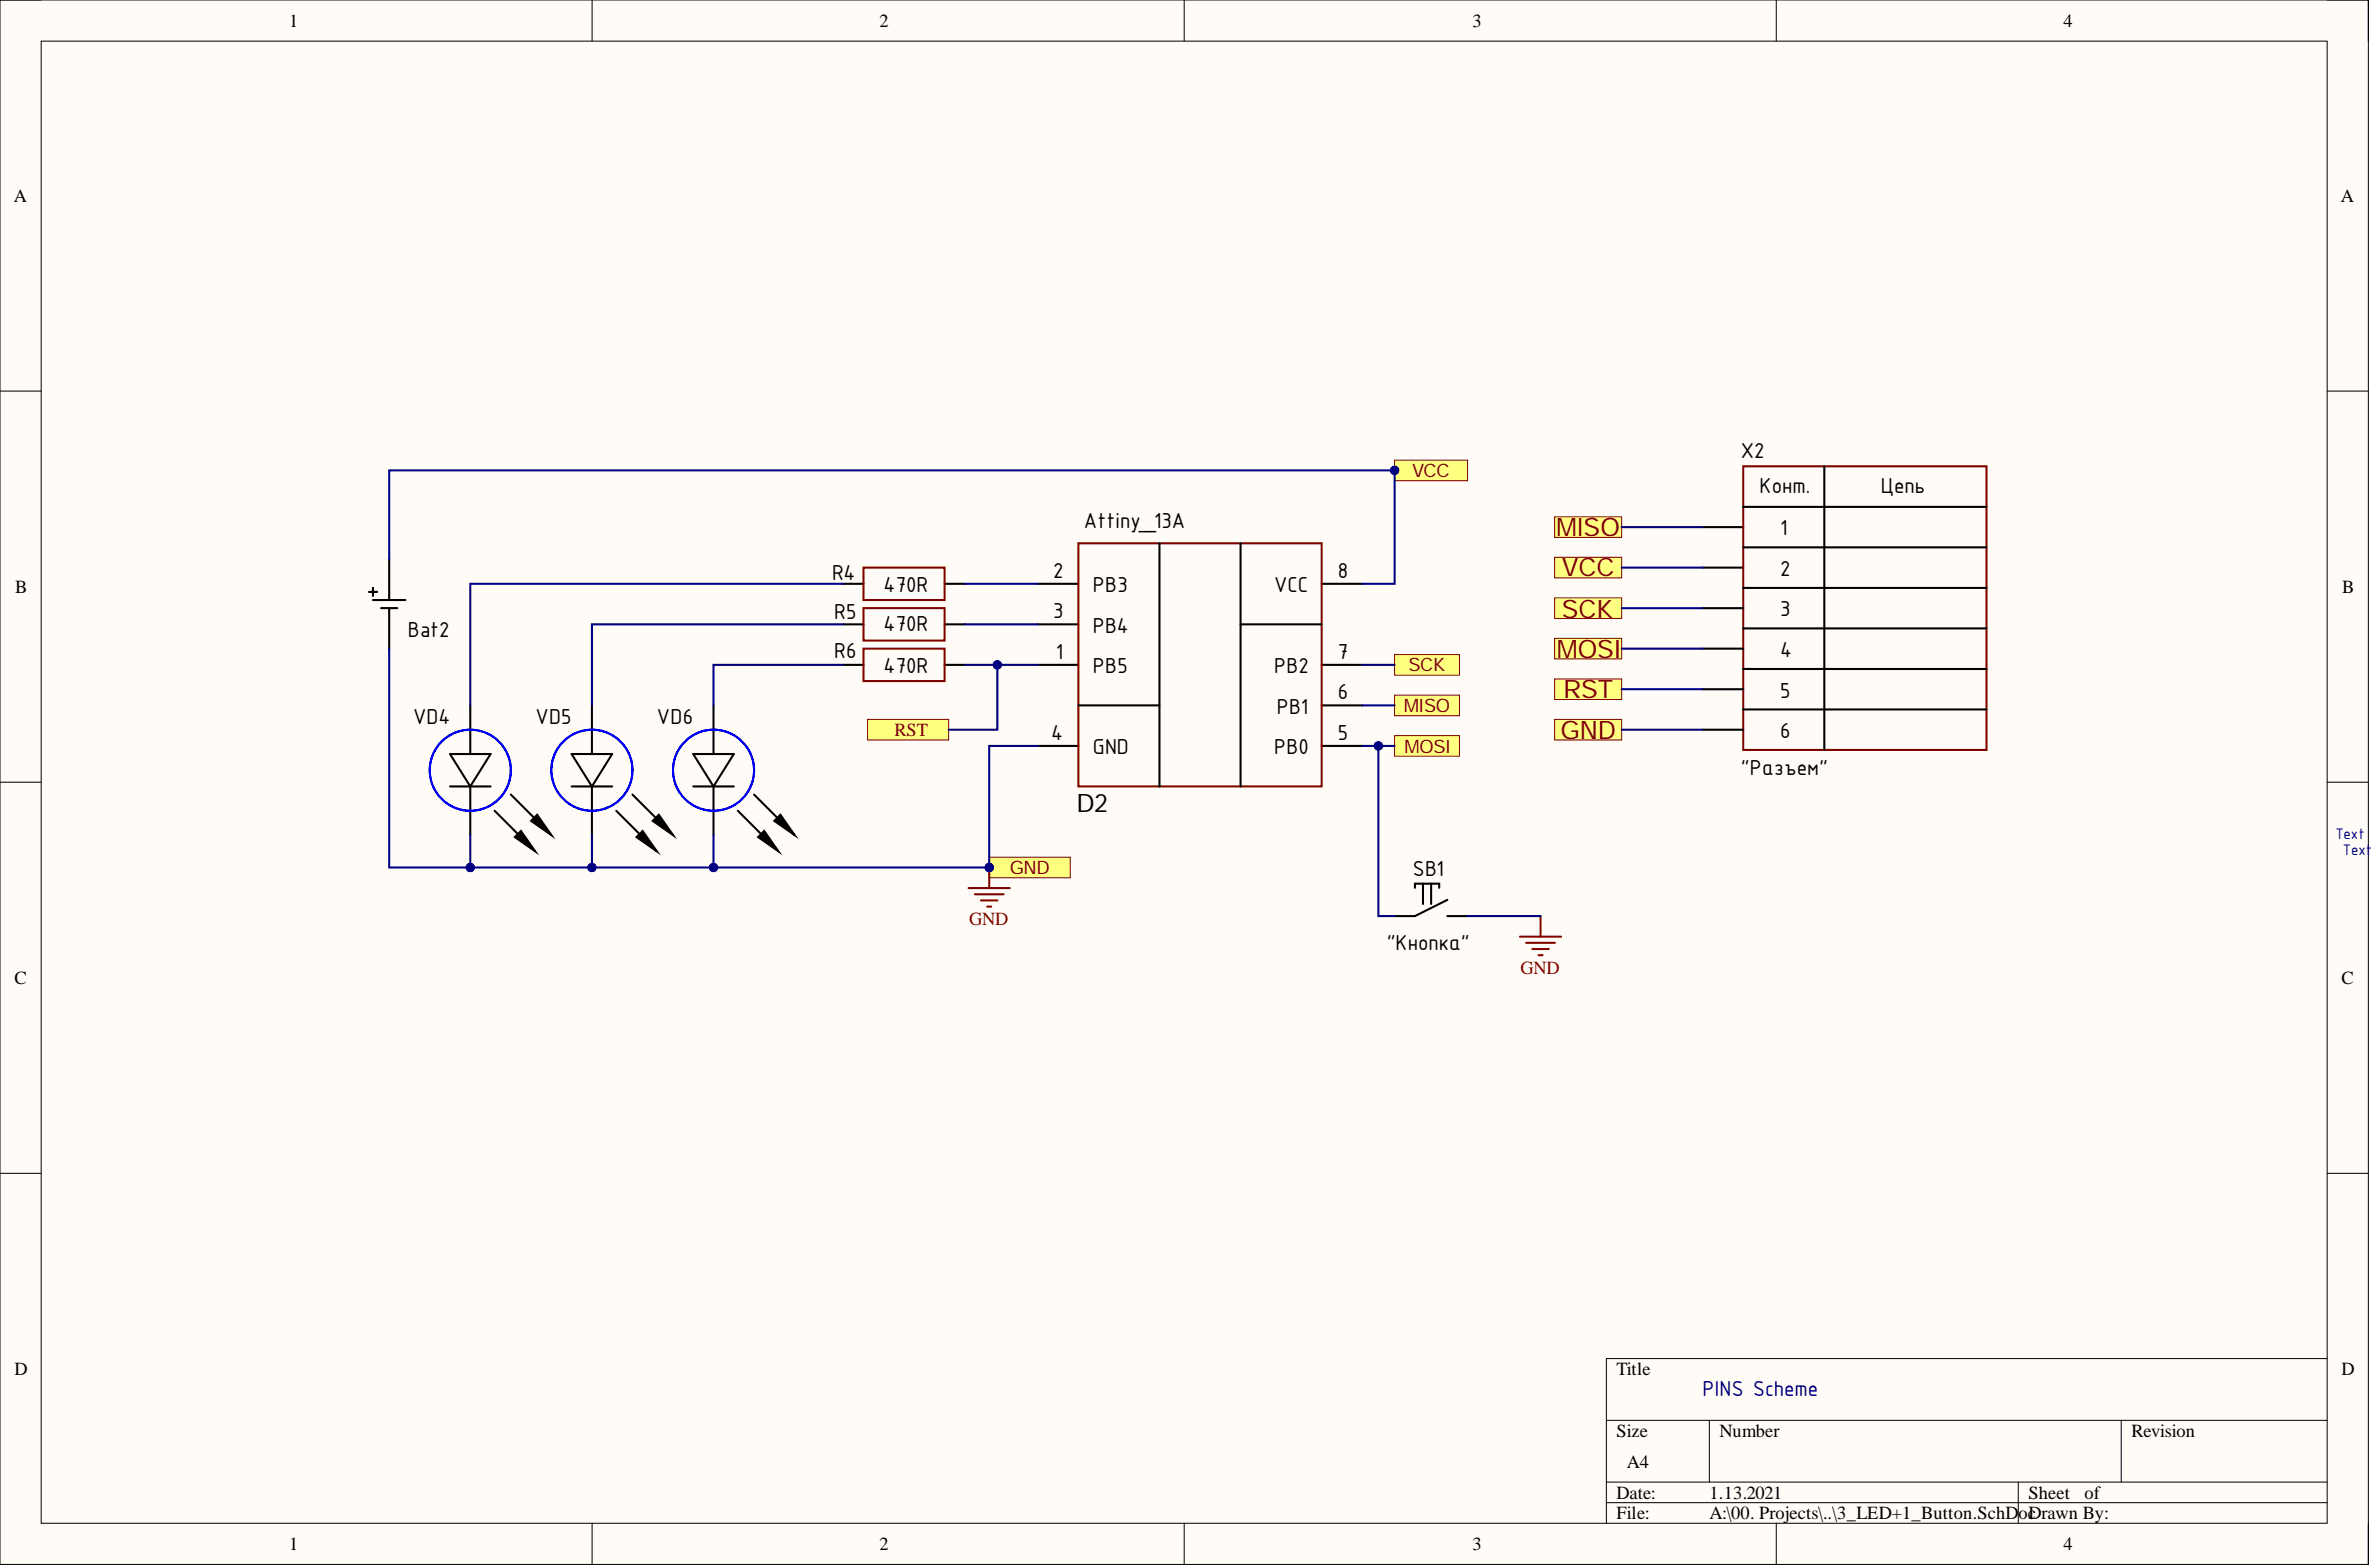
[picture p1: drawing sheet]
<svg xmlns="http://www.w3.org/2000/svg" width="292mm" height="193mm" viewBox="0 0 292 193" stroke-linecap="round" stroke-linejoin="round" font-family="sans-serif">
<defs><g id="words">
<g font-size="3.1" fill="#800000">
<text x="191.7" y="66">MISO</text>
<text x="192.4" y="71">VCC</text>
<text x="192.4" y="76">SCK</text>
<text x="191.8" y="81">MOSI</text>
<text x="192.6" y="86">RST</text>
<text x="192.2" y="91">GND</text>
</g>
<text font-size="3.1" x="132.6" y="100">D2</text>
<g font-size="2.9">
<text x="214.5" y="56.4">X2</text>
<text x="133.5" y="65">Attiny_13A</text>
<text x="216.8" y="60.7">Конт.</text>
<text x="219.3" y="65.9">1</text>
<text x="231.7" y="60.7">Цепь</text>
<text x="102.5" y="71.4">R4</text>
<text x="129.7" y="71.1">2</text>
<text x="164.8" y="71.1">8</text>
<text x="219.3" y="70.9">2</text>
<text x="102.8" y="76.2">R5</text>
<text x="108.8" y="72.9">470R</text>
<text x="108.8" y="77.7">470R</text>
<text x="129.7" y="76.1">3</text>
<text x="134.6" y="77.9">PB4</text>
<text x="134.6" y="72.9">PB3</text>
<text x="157" y="72.9">VCC</text>
<text x="219.3" y="75.9">3</text>
<text x="50.2" y="78.5">Bat2</text>
<text x="102.8" y="81">R6</text>
<text x="108.8" y="82.9">470R</text>
<text x="130.1" y="81.1">1</text>
<text x="134.6" y="82.9">PB5</text>
<text x="157" y="82.9">PB2</text>
<text x="164.8" y="81.1">7</text>
<text x="219.3" y="80.9">4</text>
<text x="50.9" y="89.1">VD4</text>
<text x="66" y="89.1">VD5</text>
<text x="80.9" y="89.1">VD6</text>
<text x="157.3" y="87.9">PB1</text>
<text x="164.8" y="86.1">6</text>
<text x="219.3" y="85.9">5</text>
<text x="129.5" y="91.1">4</text>
<text x="134.6" y="92.9">GND</text>
<text x="157" y="92.9">PB0</text>
<text x="164.8" y="91.1">5</text>
<text x="214.5" y="95.4">&quot;Разъем&quot;</text>
<text x="219.3" y="90.9">6</text>
<text x="174" y="107.8">SB1</text>
<text x="170.8" y="117">&quot;Кнопка&quot;</text>
</g>
<text font-size="2.9" fill="#000080" x="209.7" y="172">PINS Scheme</text>
<g font-size="2.8" fill="#000080">
<text x="171.8" y="58.4">POVCC</text>
<text x="121.7" y="107.4">POGND</text>
</g>
<g font-size="2.3">
<text x="35.6" y="3.3">1</text>
<text x="108.3" y="3.3">2</text>
<text x="181.4" y="3.3">3</text>
<text x="254.2" y="3.3">4</text>
<text x="1.7" y="24.8">A</text>
<text x="288.4" y="24.8">A</text>
<text x="1.9" y="73">B</text>
<text x="288.6" y="73">B</text>
<text x="1.8" y="121.2">C</text>
<text x="288.5" y="121.2">C</text>
<text x="1.8" y="169.3">D</text>
<text x="199.2" y="169.3">Title</text>
<text x="288.5" y="169.3">D</text>
<text x="199.2" y="176.9">Size</text>
<text x="211.9" y="176.9">Number</text>
<text x="262.6" y="176.9">Revision</text>
<text x="199.2" y="184.5">Date:</text>
<text x="200.4" y="180.7">A4</text>
<text x="210.6" y="184.5">1.13.2021</text>
<text x="249.9" y="184.5">Sheet</text>
<text x="256.8" y="184.5">of</text>
<text x="35.6" y="190.9">1</text>
<text x="108.3" y="190.9">2</text>
<text x="181.4" y="190.9">3</text>
<text x="199.2" y="187.1">File:</text>
<text x="210.6" y="187.1">A:\00. Projects\..\3_LED+1_Button.SchD</text>
<text x="248.7" y="187.1">ocDrawn By:</text>
<text x="254.2" y="190.9">4</text>
</g>
<g font-size="2.3" fill="#800000">
<text x="174" y="58.7">VCC</text>
<text x="173.5" y="82.6">SCK</text>
<text x="173" y="87.6">MISO</text>
<text x="110.2" y="90.7">RST</text>
<text x="173" y="92.7">MOSI</text>
<text x="124.4" y="107.6">GND</text>
<text x="119.4" y="113.9">GND</text>
<text x="187.3" y="119.9">GND</text>
</g>
<g font-size="2" fill="#000080">
<text x="287.7" y="103.3">Text</text>
<text x="288.6" y="105.3">Text</text>
</g>
</g></defs>
<path d="M0 0h291.8v192.7h-291.8z" fill-rule="evenodd" fill="#fffcf8"/>
<path d="M0 0h291.8v192.7h-291.8z" fill="none" stroke="#000" stroke-width=".12"/>
<path d="M5.1 5.1h281.6v182.5h-281.6z" fill-rule="evenodd" fill="#fffcf8"/>
<g fill="none" stroke="#000" stroke-width=".12">
<path d="M0 0h5.1M72.9 0v5.1M145.9 0v5.1M218.8 0v5.1M286.7 0h5.1v5.1M5.1 5.1h281.6v182.5h-281.6zM0 48.2h5.1M286.7 48.2h5.1M0 96.3h5.1M286.7 96.3h5.1M0 144.5h5.1M286.7 144.5h5.1"/>
<path d="M197.9 174.9h88.8M210.6 174.9v7.6M261.3 174.9v7.6M286.7 167.3h-88.8v20.3M72.9 187.6v5.1M145.9 187.6v5.1M197.9 182.5h88.8M197.9 185h88.8M218.8 187.6v5.1M248.6 182.5v5.1M291.8 187.6v5.1"/>
</g>
<g fill="none" stroke="#000" stroke-width=".25">
<path d="M45.5 72.9h1M45.9 73.9h4M45.9 72.4v1M46.9 74.9h2M47.9 68.9v5M47.9 74.9v5M103.9 76.9h2.5M103.9 71.9h2.5M116.4 76.9h2.5M116.4 71.9h2.5M127.9 76.9h5M127.9 71.9h5"/>
<path d="M142.8 66.9v29.9M152.8 76.9h10M152.8 66.9v29.9M162.8 71.9h5M57.9 86.9v6M57.9 96.8v6M103.9 81.9h2.5M116.4 81.9h2.5M127.9 91.9h5M127.9 81.9h5M132.9 86.9h9.9M162.8 91.9h5"/>
<path d="M162.8 81.9h5M162.8 86.9h5"/>
</g>
<path d="M106.4 69.9h10v4h-10zM106.4 74.9h10v4h-10zM106.4 79.9h10v4h-10zM132.9 66.9h29.9v29.9h-29.9z" fill="none" stroke="#800000" stroke-width=".25"/>
<path d="M55.4 96.8h5M55.4 92.9h5l-2.5 3.9zM60.9 99.8l3 3M62.9 97.8l3 3" fill="none" stroke="#030000" stroke-width=".25"/>
<circle cx="57.9" cy="94.9" r="5" fill="none" stroke="#00f" stroke-width=".25"/>
<path d="M63.4 103.1l.8-.8 1.7 2.5z" fill="#030000"/>
<path d="M63.4 103.1l.8-.8 1.7 2.5z" fill="none" stroke="#030000" stroke-width=".25"/>
<path d="M65.4 101.1l.8-.8 1.7 2.5z" fill="#030000"/>
<path d="M70.4 96.8h5M70.4 92.9h5l-2.5 3.9zM75.9 99.8l3 3M77.9 97.8l3 3M65.4 101.1l.8-.8 1.7 2.5z" fill="none" stroke="#030000" stroke-width=".25"/>
<path d="M72.9 86.9v6M72.9 96.8v6" fill="none" stroke="#000" stroke-width=".25"/>
<circle cx="72.9" cy="94.9" r="5" fill="none" stroke="#00f" stroke-width=".25"/>
<path d="M78.4 103.1l.8-.8 1.7 2.5z" fill="#030000"/>
<path d="M78.4 103.1l.8-.8 1.7 2.5z" fill="none" stroke="#030000" stroke-width=".25"/>
<path d="M80.4 101.1l.8-.8 1.7 2.5z" fill="#030000"/>
<path d="M85.4 96.8h5M85.4 92.9h5l-2.5 3.9zM90.9 99.8l3 3M92.9 97.8l3 3M80.4 101.1l.8-.8 1.7 2.5z" fill="none" stroke="#030000" stroke-width=".25"/>
<path d="M87.9 86.9v6M87.9 96.8v6" fill="none" stroke="#000" stroke-width=".25"/>
<circle cx="87.9" cy="94.9" r="5" fill="none" stroke="#00f" stroke-width=".25"/>
<path d="M94.1 102.3l1.8 2.5-2.5-1.7z" fill="#030000"/>
<path d="M94.1 102.3l1.8 2.5-2.5-1.7z" fill="none" stroke="#030000" stroke-width=".25"/>
<path d="M96.1 100.3l1.8 2.5-2.5-1.7z" fill="#030000"/>
<path d="M96.1 100.3l1.8 2.5-2.5-1.7z" fill="none" stroke="#030000" stroke-width=".25"/>
<g fill="none" stroke="#000" stroke-width=".25">
<path d="M224.8 57.4v35M209.8 64.9h5M209.8 69.9h5M209.8 74.9h5M209.8 79.9h5M214.8 62.4h29.9M214.8 67.4h29.9M214.8 72.4h29.9M214.8 77.4h29.9M209.8 84.9h5M209.8 89.9h5M214.8 82.4h29.9"/>
<path d="M214.8 87.4h29.9"/>
</g>
<path d="M214.8 57.4h29.9v35h-29.9z" fill="none" stroke="#800000" stroke-width=".25"/>
<path d="M191.5 63.6h8.3v2.6h-8.3z" fill-rule="evenodd" fill="#ffff80"/>
<path d="M191.5 63.6h8.3v2.6h-8.3z" fill="none" stroke="#800000" stroke-width=".12"/>
<path d="M191.5 68.6h8.3v2.6h-8.3z" fill-rule="evenodd" fill="#ffff80"/>
<path d="M191.5 68.6h8.3v2.6h-8.3z" fill="none" stroke="#800000" stroke-width=".12"/>
<path d="M191.5 73.6h8.3v2.6h-8.3z" fill-rule="evenodd" fill="#ffff80"/>
<path d="M191.5 73.6h8.3v2.6h-8.3z" fill="none" stroke="#800000" stroke-width=".12"/>
<path d="M191.5 78.6h8.3v2.5h-8.3z" fill-rule="evenodd" fill="#ffff80"/>
<path d="M191.5 78.6h8.3v2.5h-8.3z" fill="none" stroke="#800000" stroke-width=".12"/>
<path d="M191.5 83.6h8.3v2.5h-8.3z" fill-rule="evenodd" fill="#ffff80"/>
<path d="M191.5 83.6h8.3v2.5h-8.3z" fill="none" stroke="#800000" stroke-width=".12"/>
<path d="M191.5 88.6h8.3v2.5h-8.3z" fill-rule="evenodd" fill="#ffff80"/>
<path d="M191.5 88.6h8.3v2.5h-8.3z" fill="none" stroke="#800000" stroke-width=".12"/>
<path d="M171.8 56.7h9v2.5h-9z" fill-rule="evenodd" fill="#ffff80"/>
<path d="M171.8 56.7h9v2.5h-9z" fill="none" stroke="#800000" stroke-width=".12"/>
<path d="M121.9 105.6h10v2.5h-10z" fill-rule="evenodd" fill="#ffff80"/>
<path d="M121.9 105.6h10v2.5h-10z" fill="none" stroke="#800000" stroke-width=".12"/>
<path d="M171.8 80.6h8v2.5h-8z" fill-rule="evenodd" fill="#ffff80"/>
<path d="M171.8 80.6h8v2.5h-8z" fill="none" stroke="#800000" stroke-width=".12"/>
<path d="M171.8 85.6h8v2.5h-8z" fill-rule="evenodd" fill="#ffff80"/>
<path d="M171.8 85.6h8v2.5h-8z" fill="none" stroke="#800000" stroke-width=".12"/>
<path d="M171.8 90.6h8v2.5h-8z" fill-rule="evenodd" fill="#ffff80"/>
<path d="M171.8 90.6h8v2.5h-8z" fill="none" stroke="#800000" stroke-width=".12"/>
<path d="M106.9 88.6h10v2.5h-10z" fill-rule="evenodd" fill="#ffff80"/>
<path d="M106.9 88.6h10v2.5h-10z" fill="none" stroke="#800000" stroke-width=".12"/>
<path d="M119.3 109.4h5.1M120.1 110.1h3.5M120.9 110.9h2M121.6 111.6h.5M121.9 106.8v2.6M187.3 115.3h5M188 116.1h3.6M188.8 116.9h2M189.5 117.6h.5M189.8 112.8v2.5" fill="none" stroke="#800000" stroke-width=".25"/>
<path d="M174.3 109.3v-.5h3v.5M175.3 108.8v2.5M176.3 108.8v2.5M178.3 110.8l-4 2h-2.5M178.3 112.8h2.5" fill="none" stroke="#000" stroke-width=".25"/>
<path d="M47.9 79.9v26.9h40v-4M180.8 112.8h9" fill="none" stroke="#000080" stroke-width=".25"/>
<circle cx="87.9" cy="106.8" r=".51" fill="#000080"/>
<circle cx="87.9" cy="106.8" r=".51" fill="none" stroke="#000080" stroke-width=".12"/>
<circle cx="72.9" cy="106.8" r=".51" fill="#000080"/>
<circle cx="72.9" cy="106.8" r=".51" fill="none" stroke="#000080" stroke-width=".12"/>
<circle cx="57.9" cy="106.8" r=".51" fill="#000080"/>
<circle cx="57.9" cy="106.8" r=".51" fill="none" stroke="#000080" stroke-width=".12"/>
<path d="M47.9 68.9v-11h123.9v14h-4M103.9 71.9h-46v15M103.9 76.9h-31v10M127.9 91.9h-6v14.9h-34" fill="none" stroke="#000080" stroke-width=".25"/>
<circle cx="87.9" cy="106.8" r=".51" fill="#000080"/>
<circle cx="87.9" cy="106.8" r=".51" fill="none" stroke="#000080" stroke-width=".12"/>
<path d="M103.9 81.9h-16v5M122.9 81.9v8h-6" fill="none" stroke="#000080" stroke-width=".25"/>
<circle cx="122.9" cy="81.9" r=".51" fill="#000080"/>
<circle cx="122.9" cy="81.9" r=".51" fill="none" stroke="#000080" stroke-width=".12"/>
<path d="M118.9 71.9h9M118.9 81.9h9" fill="none" stroke="#000080" stroke-width=".25"/>
<circle cx="122.9" cy="81.9" r=".51" fill="#000080"/>
<circle cx="122.9" cy="81.9" r=".51" fill="none" stroke="#000080" stroke-width=".12"/>
<path d="M118.9 76.9h9M167.8 81.9h4M167.8 91.9h4" fill="none" stroke="#000080" stroke-width=".25"/>
<circle cx="169.8" cy="91.9" r=".51" fill="#000080"/>
<circle cx="169.8" cy="91.9" r=".51" fill="none" stroke="#000080" stroke-width=".12"/>
<path d="M167.8 86.9h4M169.8 91.9v20.9h2" fill="none" stroke="#000080" stroke-width=".25"/>
<circle cx="169.8" cy="91.9" r=".51" fill="#000080"/>
<circle cx="169.8" cy="91.9" r=".51" fill="none" stroke="#000080" stroke-width=".12"/>
<path d="M199.8 79.9h10M199.8 74.9h10M199.8 69.9h10M199.8 64.9h10M199.8 89.9h10M199.8 84.9h10M57.9 102.8v4" fill="none" stroke="#000080" stroke-width=".25"/>
<circle cx="57.9" cy="106.8" r=".51" fill="#000080"/>
<circle cx="57.9" cy="106.8" r=".51" fill="none" stroke="#000080" stroke-width=".12"/>
<path d="M72.9 102.8v4" fill="none" stroke="#000080" stroke-width=".25"/>
<circle cx="72.9" cy="106.8" r=".51" fill="#000080"/>
<circle cx="72.9" cy="106.8" r=".51" fill="none" stroke="#000080" stroke-width=".12"/>
<use href="#words"/>
</svg>
